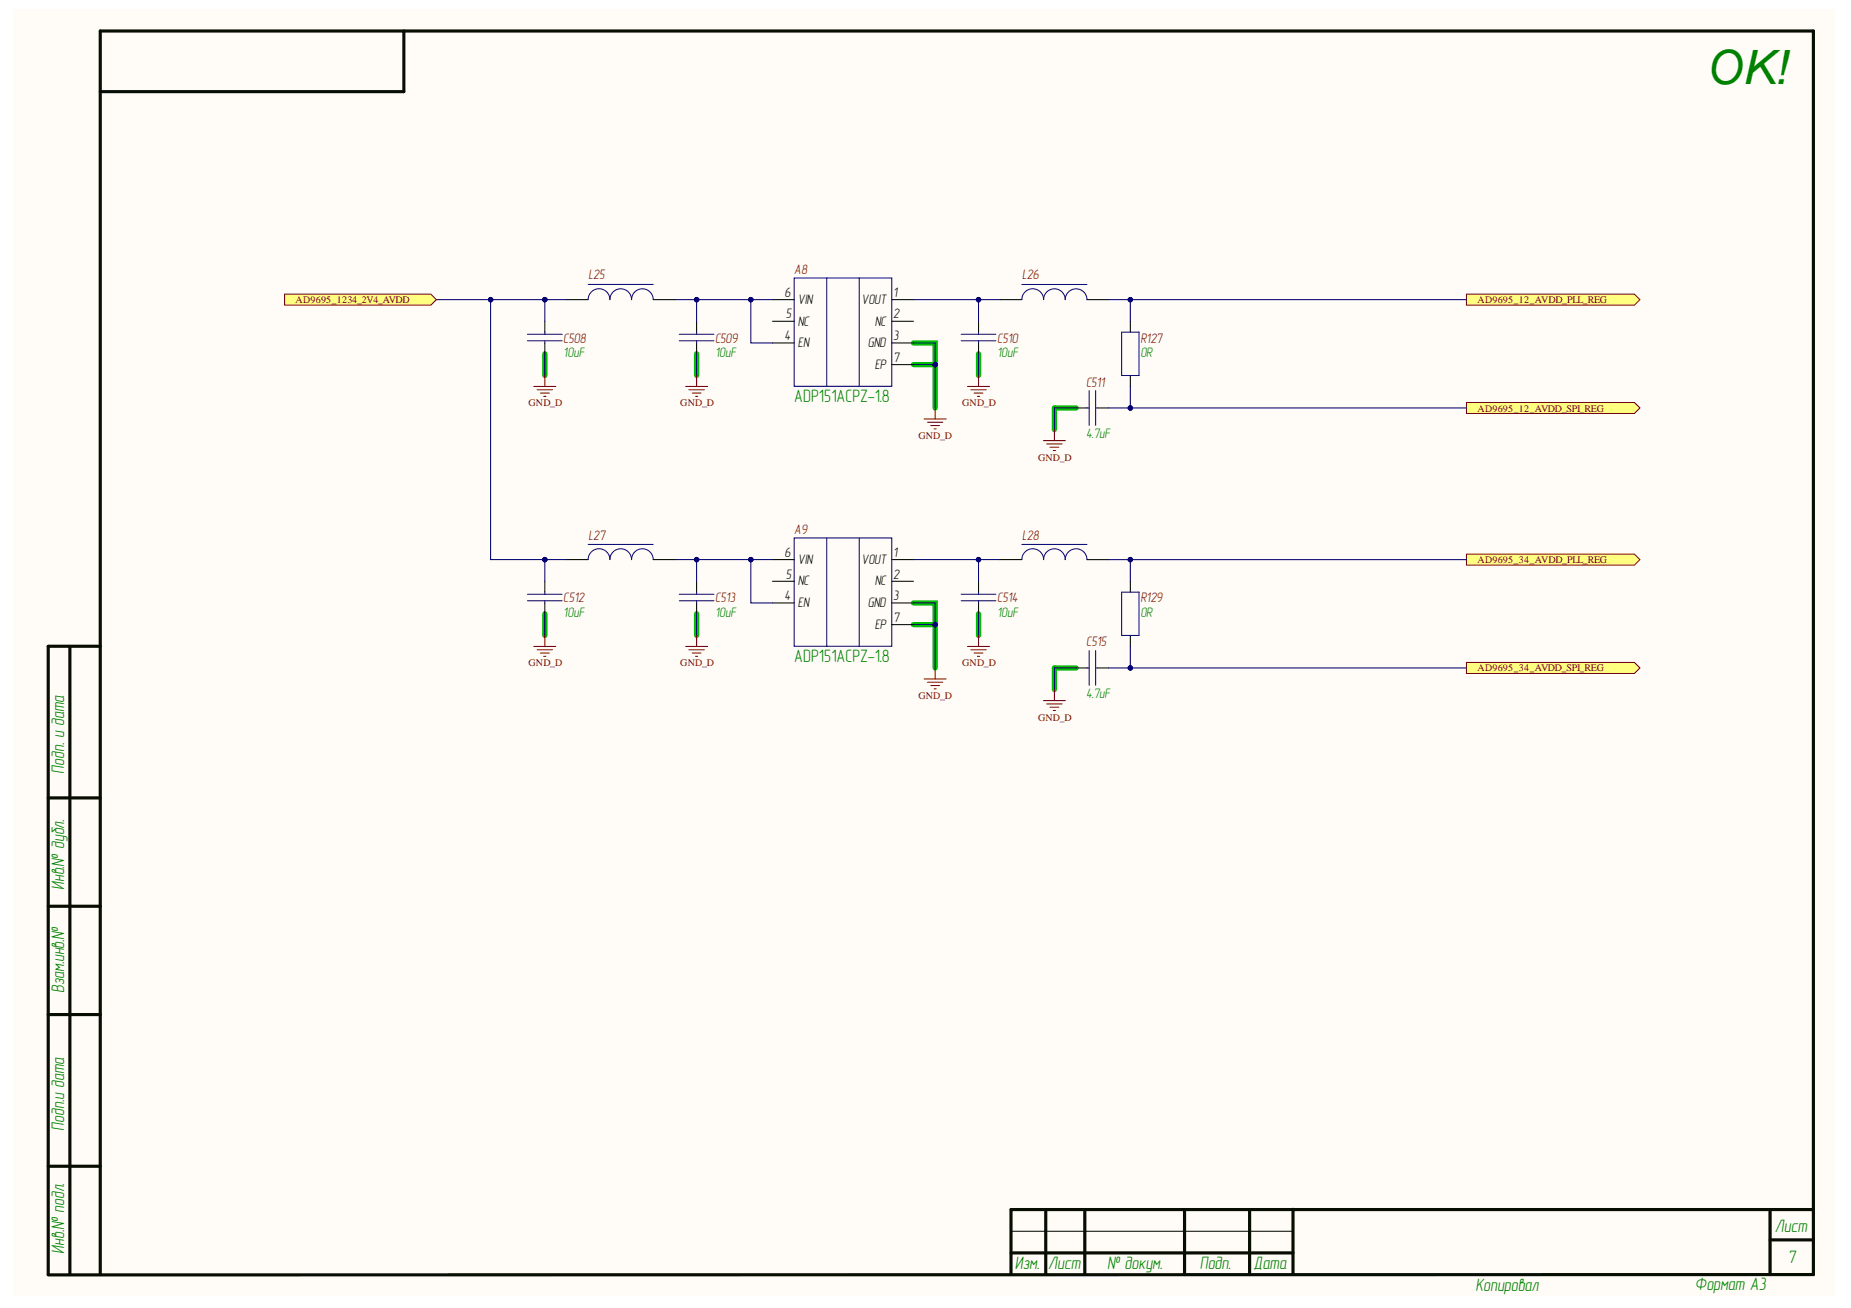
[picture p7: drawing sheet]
<svg xmlns="http://www.w3.org/2000/svg" width="297mm" height="210mm" viewBox="0 0 297 210" stroke-linecap="round" stroke-linejoin="round" font-family="sans-serif">
<defs><g id="words">
<text font-size="7.6" fill="#008000" x="273.6" y="13.5">OK!</text>
<g font-size="2.9" fill="#008000">
<text x="127.4" y="64.5">ADP151ACPZ-1.8</text>
<text x="127.4" y="106.3">ADP151ACPZ-1.8</text>
<text x="10.3" y="124.2" transform="rotate(-90 10.3 124.2)">Подп. и дата</text>
<text x="10.3" y="142.9" transform="rotate(-90 10.3 142.9)">Инв.№ дубл.</text>
<text x="10.3" y="159.4" transform="rotate(-90 10.3 159.4)">Взам.инв.№</text>
<text x="10.3" y="181.5" transform="rotate(-90 10.3 181.5)">Подп.и дата</text>
<text x="284.8" y="197.8">Лист</text>
<text x="10.3" y="201.2" transform="rotate(-90 10.3 201.2)">Инв.№ подл.</text>
<text x="162.9" y="203.6">Изм.</text>
<text x="168.2" y="203.7">Лист</text>
<text x="177.7" y="203.7">№ докум.</text>
<text x="192.6" y="203.7">Подп.</text>
<text x="201.2" y="203.7">Дата</text>
<text x="286.8" y="202.7">7</text>
<text x="236.8" y="207.1">Копировал</text>
<text x="272" y="207.1">Формат А3</text>
</g>
<g font-size="2.2" fill="#800000">
<text x="94.5" y="44.9">L25</text>
<text x="127.4" y="44">A8</text>
<text x="164.1" y="44.9">L26</text>
<text x="90.4" y="55">C508</text>
<text x="114.8" y="55">C509</text>
<text x="160" y="55">C510</text>
<text x="183" y="55">R127</text>
<text x="174.3" y="62.1">C511</text>
<text x="94.5" y="86.6">L27</text>
<text x="127.4" y="85.7">A9</text>
<text x="164.1" y="86.6">L28</text>
<text x="90.4" y="96.6">C512</text>
<text x="114.8" y="96.6">C513</text>
<text x="160" y="96.6">C514</text>
<text x="183" y="96.6">R129</text>
<text x="174.3" y="103.7">C515</text>
</g>
<g font-size="2.2">
<text x="125.9" y="47.6">6</text>
<text x="143.3" y="47.6">1</text>
<text x="126.1" y="51.1">5</text>
<text x="128" y="52.3">NC</text>
<text x="128" y="48.7">VIN</text>
<text x="138.3" y="48.7">VOUT</text>
<text x="140.4" y="52.3">NC</text>
<text x="143.3" y="51.1">2</text>
<text x="125.9" y="54.6">4</text>
<text x="128" y="55.8">EN</text>
<text x="139.3" y="55.8">GND</text>
<text x="140.4" y="59.2">EP</text>
<text x="143.3" y="54.6">3</text>
<text x="143.3" y="58">7</text>
<text x="125.9" y="89.4">6</text>
<text x="143.3" y="89.4">1</text>
<text x="126.1" y="92.8">5</text>
<text x="128" y="93.9">NC</text>
<text x="128" y="90.5">VIN</text>
<text x="138.3" y="90.5">VOUT</text>
<text x="140.4" y="93.9">NC</text>
<text x="143.3" y="92.8">2</text>
<text x="125.9" y="96.3">4</text>
<text x="128" y="97.5">EN</text>
<text x="139.3" y="97.5">GND</text>
<text x="140.4" y="101">EP</text>
<text x="143.3" y="96.3">3</text>
<text x="143.3" y="99.8">7</text>
</g>
<g font-size="2.2" fill="#008000">
<text x="90.4" y="57.3">10uF</text>
<text x="114.8" y="57.3">10uF</text>
<text x="160" y="57.3">10uF</text>
<text x="183" y="57.3">0R</text>
<text x="174.3" y="70.3">4.7uF</text>
<text x="90.4" y="99">10uF</text>
<text x="114.8" y="99">10uF</text>
<text x="160" y="99">10uF</text>
<text x="183" y="99">0R</text>
<text x="174.3" y="112">4.7uF</text>
</g>
<g font-size="1.6" fill="#800000">
<text x="47.4" y="48.7">AD9695_1234_2V4_AVDD</text>
<text x="237.1" y="48.7">AD9695_12_AVDD_PLL_REG</text>
<text x="84.8" y="65.2">GND_D</text>
<text x="109.2" y="65.2">GND_D</text>
<text x="154.4" y="65.2">GND_D</text>
<text x="147.4" y="70.5">GND_D</text>
<text x="237.1" y="66.1">AD9695_12_AVDD_SPI_REG</text>
<text x="166.6" y="73.9">GND_D</text>
<text x="237.1" y="90.4">AD9695_34_AVDD_PLL_REG</text>
<text x="84.8" y="106.9">GND_D</text>
<text x="109.2" y="106.9">GND_D</text>
<text x="154.4" y="106.9">GND_D</text>
<text x="237.1" y="107.7">AD9695_34_AVDD_SPI_REG</text>
<text x="147.4" y="112.2">GND_D</text>
<text x="166.6" y="115.7">GND_D</text>
</g>
</g></defs>
<g fill="#fffcf8">
<path d="M2.2 1.5h292.3v206.5h-292.3z" fill-rule="evenodd"/>
<path d="M2.2 1.5h292.3v206.5h-292.3z" fill-rule="evenodd"/>
</g>
<path d="M87.4 56.8v3.5M111.8 56.8v3.5M146.6 55h3.5v10.5M146.6 58.5h3.5M157 56.8v3.5M172.7 65.5h-3.5v3.4M87.4 98.5v3.5M111.8 98.5v3.5M146.6 96.8h3.5v10.4M157 98.5v3.5M146.6 100.2h3.5M172.7 107.2h-3.5v3.5" fill="none" stroke="#00be00" stroke-width=".84"/>
<g fill="none" stroke="#080d02" stroke-width=".51">
<path d="M64.8 5v9.7h-48.7M11.2 103.7v100.8M16.1 103.7h-8.4v100.8M7.7 128h8.4M7.7 145.4h8.4M7.7 162.8h8.4M7.7 187.2h8.4M167.8 194.1v10.4M174.1 194.1v10.4M190.1 194.1v10.4M200.5 194.1v10.4M207.5 194.1v10.4"/>
<path d="M284 194.1v10.4M284 199h7M291 194.1h-128.8v10.4M16.1 204.5v-199.5h274.9v199.5l-283.3 .1M162.2 201.1h45.3"/>
</g>
<path d="M162.2 197.6h45.3" fill="none" stroke="#080d02" stroke-width=".17"/>
<path d="M235.3 47.2h27l.9 .9-.9 .9h-27z" fill-rule="evenodd" fill="#ffff80"/>
<path d="M235.3 47.2h27l.9 .9-.9 .9h-27z" fill="none" stroke="#800000" stroke-width=".16"/>
<path d="M124 48.1h3.4M124 51.6h3.4M124 55h3.4M143.1 48.1h3.5M143.1 51.6h3.5M143.1 55h3.5M143.1 58.5h3.5" fill="none" stroke="#000" stroke-width=".17"/>
<path d="M124 48.1h-3.5v6.9h3.5M127.4 44.6h15.7v17.4h-15.7z" fill="none" stroke="#000080" stroke-width=".17"/>
<path d="M132.7 44.6v17.4M137.9 44.6v17.4" fill="none" stroke="#11037f" stroke-width=".17"/>
<circle cx="120.5" cy="48.1" r=".35" fill="#000080"/>
<circle cx="120.5" cy="48.1" r=".35" fill="none" stroke="#000080" stroke-width=".16"/>
<path d="M108.3 48.1h12.2" fill="none" stroke="#000080" stroke-width=".17"/>
<circle cx="120.5" cy="48.1" r=".35" fill="#000080"/>
<circle cx="120.5" cy="48.1" r=".35" fill="none" stroke="#000080" stroke-width=".16"/>
<circle cx="111.8" cy="48.1" r=".35" fill="#000080"/>
<circle cx="111.8" cy="48.1" r=".35" fill="none" stroke="#000080" stroke-width=".16"/>
<path d="M84.6 53.6h5.6M84.6 54.7h5.6M87.4 53.3v.3M87.4 54.7v.3M94.4 48.1a1.75 1.75 0 0 1 1.7-1.8 1.75 1.75 0 0 1 1.8 1.8M94.4 45.6h10.4M97.9 48.1a1.74 1.74 0 0 1 1.7-1.8 1.74 1.74 0 0 1 1.7 1.8 1.74 1.74 0 0 1 1.8-1.8 1.74 1.74 0 0 1 1.7 1.8M109 53.6h5.6M109 54.7h5.6M111.8 53.3v.3M111.8 54.7v.3" fill="none" stroke="#11037f" stroke-width=".17"/>
<path d="M87.4 51.6v1.7M87.4 55v1.8M90.9 48.1h3.5M104.8 48.1h3.5M111.8 51.6v1.7M111.8 55v1.8" fill="none" stroke="#000" stroke-width=".17"/>
<path d="M111.8 48.1v3.5" fill="none" stroke="#000080" stroke-width=".17"/>
<circle cx="111.8" cy="48.1" r=".35" fill="#000080"/>
<circle cx="111.8" cy="48.1" r=".35" fill="none" stroke="#000080" stroke-width=".16"/>
<path d="M87.4 48.1v3.5" fill="none" stroke="#000080" stroke-width=".17"/>
<circle cx="87.4" cy="48.1" r=".35" fill="#000080"/>
<circle cx="87.4" cy="48.1" r=".35" fill="none" stroke="#000080" stroke-width=".16"/>
<path d="M87.4 56.8v3.5M111.8 56.8v3.5M146.6 48.1h13.9" fill="none" stroke="#000080" stroke-width=".17"/>
<path d="M85.7 62h3.5M86.2 62.5h2.5M86.7 63.1h1.4M87.2 63.6h.4M87.4 60.3v1.7M110 62h3.6M110.6 62.5h2.4M111.1 63.1h1.4M111.6 63.6h.4M111.8 60.3v1.7" fill="none" stroke="#800000" stroke-width=".17"/>
<path d="M157 51.6v1.7M157 55v1.8" fill="none" stroke="#000" stroke-width=".17"/>
<path d="M154.2 53.6h5.6M154.2 54.7h5.6M157 53.3v.3M157 54.7v.3" fill="none" stroke="#11037f" stroke-width=".17"/>
<circle cx="157" cy="48.1" r=".35" fill="#000080"/>
<circle cx="157" cy="48.1" r=".35" fill="none" stroke="#000080" stroke-width=".16"/>
<path d="M146.6 55h3.5v10.5" fill="none" stroke="#000080" stroke-width=".17"/>
<circle cx="150.1" cy="58.5" r=".35" fill="#000080"/>
<circle cx="150.1" cy="58.5" r=".35" fill="none" stroke="#000080" stroke-width=".16"/>
<path d="M146.6 58.5h3.5" fill="none" stroke="#000080" stroke-width=".17"/>
<circle cx="150.1" cy="58.5" r=".35" fill="#000080"/>
<circle cx="150.1" cy="58.5" r=".35" fill="none" stroke="#000080" stroke-width=".16"/>
<path d="M148.3 67.2h3.5M148.8 67.8h2.5M149.4 68.3h1.4M149.9 68.8h.3M150.1 65.5v1.7" fill="none" stroke="#800000" stroke-width=".17"/>
<path d="M157 48.1v3.5" fill="none" stroke="#000080" stroke-width=".17"/>
<circle cx="157" cy="48.1" r=".35" fill="#000080"/>
<circle cx="157" cy="48.1" r=".35" fill="none" stroke="#000080" stroke-width=".16"/>
<path d="M157 56.8v3.5" fill="none" stroke="#000080" stroke-width=".17"/>
<path d="M155.3 62h3.5M155.8 62.5h2.5M156.3 63.1h1.4M156.8 63.6h.4M157 60.3v1.7" fill="none" stroke="#800000" stroke-width=".17"/>
<path d="M164 48.1a1.75 1.75 0 0 1 1.7-1.8 1.75 1.75 0 0 1 1.8 1.8M164 45.7h10.4M167.5 48.1a1.74 1.74 0 0 1 1.7-1.8 1.74 1.74 0 0 1 1.7 1.8 1.74 1.74 0 0 1 1.8-1.7 1.74 1.74 0 0 1 1.7 1.7M180 53.3h2.8v7h-2.8z" fill="none" stroke="#11037f" stroke-width=".17"/>
<path d="M160.5 48.1h3.5M174.4 48.1h3.5M181.4 51.6v1.7M181.4 60.3v1.7" fill="none" stroke="#000" stroke-width=".17"/>
<path d="M235.3 64.6h27l.9 .9-.9 .9h-27z" fill-rule="evenodd" fill="#ffff80"/>
<path d="M235.3 64.6h27l.9 .9-.9 .9h-27z" fill="none" stroke="#800000" stroke-width=".16"/>
<path d="M172.7 65.5h1.7M176.2 65.5h1.7" fill="none" stroke="#000" stroke-width=".17"/>
<path d="M174.4 65.5h.4M174.8 62.7v5.6M175.8 62.7v5.6M175.8 65.5h.4" fill="none" stroke="#11037f" stroke-width=".17"/>
<path d="M177.9 48.1h57.4" fill="none" stroke="#000080" stroke-width=".17"/>
<circle cx="181.4" cy="48.1" r=".35" fill="#000080"/>
<circle cx="181.4" cy="48.1" r=".35" fill="none" stroke="#000080" stroke-width=".16"/>
<path d="M181.4 48.1v3.5" fill="none" stroke="#000080" stroke-width=".17"/>
<circle cx="181.4" cy="48.1" r=".35" fill="#000080"/>
<circle cx="181.4" cy="48.1" r=".35" fill="none" stroke="#000080" stroke-width=".16"/>
<path d="M181.4 62v3.5h53.9" fill="none" stroke="#000080" stroke-width=".17"/>
<circle cx="181.4" cy="65.5" r=".35" fill="#000080"/>
<circle cx="181.4" cy="65.5" r=".35" fill="none" stroke="#000080" stroke-width=".16"/>
<path d="M169.2 65.5v3.4M177.9 65.5h3.5" fill="none" stroke="#000080" stroke-width=".17"/>
<path d="M167.4 70.7h3.6M168 71.2h2.4M168.5 71.8h1.4M169 72.3h.4M169.2 68.9v1.8" fill="none" stroke="#800000" stroke-width=".17"/>
<circle cx="181.4" cy="65.5" r=".35" fill="#000080"/>
<circle cx="181.4" cy="65.5" r=".35" fill="none" stroke="#000080" stroke-width=".16"/>
<path d="M70 48.1h20.9" fill="none" stroke="#000080" stroke-width=".17"/>
<circle cx="78.7" cy="48.1" r=".35" fill="#000080"/>
<circle cx="78.7" cy="48.1" r=".35" fill="none" stroke="#000080" stroke-width=".16"/>
<circle cx="87.4" cy="48.1" r=".35" fill="#000080"/>
<circle cx="87.4" cy="48.1" r=".35" fill="none" stroke="#000080" stroke-width=".16"/>
<path d="M169.2 65.5h3.5" fill="none" stroke="#000080" stroke-width=".17"/>
<path d="M235.3 88.9h27l.9 .9-.9 .9h-27z" fill-rule="evenodd" fill="#ffff80"/>
<path d="M235.3 88.9h27l.9 .9-.9 .9h-27z" fill="none" stroke="#800000" stroke-width=".16"/>
<path d="M124 89.8h3.4M124 93.3h3.4M124 96.8h3.4M143.1 89.8h3.5M143.1 93.3h3.5M143.1 96.8h3.5M143.1 100.2h3.5" fill="none" stroke="#000" stroke-width=".17"/>
<path d="M124 89.8h-3.5v7h3.5M127.4 86.3h15.7v17.4h-15.7z" fill="none" stroke="#000080" stroke-width=".17"/>
<path d="M132.7 86.3v17.4M137.9 86.3v17.4" fill="none" stroke="#11037f" stroke-width=".17"/>
<circle cx="120.5" cy="89.8" r=".35" fill="#000080"/>
<circle cx="120.5" cy="89.8" r=".35" fill="none" stroke="#000080" stroke-width=".16"/>
<path d="M108.3 89.8h12.2" fill="none" stroke="#000080" stroke-width=".17"/>
<circle cx="120.5" cy="89.8" r=".35" fill="#000080"/>
<circle cx="120.5" cy="89.8" r=".35" fill="none" stroke="#000080" stroke-width=".16"/>
<circle cx="111.8" cy="89.8" r=".35" fill="#000080"/>
<circle cx="111.8" cy="89.8" r=".35" fill="none" stroke="#000080" stroke-width=".16"/>
<path d="M84.6 95.4h5.6M84.6 96.4h5.6M87.4 95v.4M87.4 96.4v.4M94.4 89.8a1.75 1.75 0 0 1 1.7-1.7 1.75 1.75 0 0 1 1.8 1.7M94.4 87.4h10.4M97.9 89.8a1.74 1.74 0 0 1 1.7-1.7 1.74 1.74 0 0 1 1.7 1.7M101.3 89.8a1.74 1.74 0 0 1 1.8-1.7 1.74 1.74 0 0 1 1.7 1.7M109 95.4h5.6M109 96.4h5.6M111.8 95v.4M111.8 96.4v.4" fill="none" stroke="#11037f" stroke-width=".17"/>
<path d="M87.4 93.3v1.7M87.4 96.8v1.7M90.9 89.8h3.5M104.8 89.8h3.5M111.8 93.3v1.7M111.8 96.8v1.7" fill="none" stroke="#000" stroke-width=".17"/>
<path d="M111.8 89.8v3.5" fill="none" stroke="#000080" stroke-width=".17"/>
<circle cx="111.8" cy="89.8" r=".35" fill="#000080"/>
<circle cx="111.8" cy="89.8" r=".35" fill="none" stroke="#000080" stroke-width=".16"/>
<path d="M87.4 89.8v3.5" fill="none" stroke="#000080" stroke-width=".17"/>
<circle cx="87.4" cy="89.8" r=".35" fill="#000080"/>
<circle cx="87.4" cy="89.8" r=".35" fill="none" stroke="#000080" stroke-width=".16"/>
<path d="M87.4 98.5v3.5M111.8 98.5v3.5M146.6 89.8h13.9" fill="none" stroke="#000080" stroke-width=".17"/>
<path d="M85.7 103.7h3.5M86.2 104.3h2.5M86.7 104.8h1.4M87.2 105.3h.4M87.4 102v1.7M110 103.7h3.6M110.6 104.3h2.4M111.1 104.8h1.4M111.6 105.3h.4M111.8 102v1.7" fill="none" stroke="#800000" stroke-width=".17"/>
<path d="M157 93.3v1.7M157 96.8v1.7" fill="none" stroke="#000" stroke-width=".17"/>
<path d="M154.2 95.4h5.6M154.2 96.4h5.6M157 95v.4M157 96.4v.4" fill="none" stroke="#11037f" stroke-width=".17"/>
<circle cx="157" cy="89.8" r=".35" fill="#000080"/>
<circle cx="157" cy="89.8" r=".35" fill="none" stroke="#000080" stroke-width=".16"/>
<path d="M146.6 96.8h3.5v10.4" fill="none" stroke="#000080" stroke-width=".17"/>
<circle cx="150.1" cy="100.2" r=".35" fill="#000080"/>
<circle cx="150.1" cy="100.2" r=".35" fill="none" stroke="#000080" stroke-width=".16"/>
<path d="M146.6 100.2h3.5" fill="none" stroke="#000080" stroke-width=".17"/>
<circle cx="150.1" cy="100.2" r=".35" fill="#000080"/>
<circle cx="150.1" cy="100.2" r=".35" fill="none" stroke="#000080" stroke-width=".16"/>
<path d="M148.3 109h3.5M148.8 109.5h2.5M149.4 110h1.4M149.9 110.5h.3M150.1 107.2v1.8" fill="none" stroke="#800000" stroke-width=".17"/>
<path d="M157 89.8v3.5" fill="none" stroke="#000080" stroke-width=".17"/>
<circle cx="157" cy="89.8" r=".35" fill="#000080"/>
<circle cx="157" cy="89.8" r=".35" fill="none" stroke="#000080" stroke-width=".16"/>
<path d="M157 98.5v3.5" fill="none" stroke="#000080" stroke-width=".17"/>
<path d="M155.3 103.7h3.5M155.8 104.3h2.5M156.3 104.8h1.4M156.8 105.3h.4M157 102v1.7" fill="none" stroke="#800000" stroke-width=".17"/>
<path d="M164 89.8a1.75 1.75 0 0 1 1.7-1.7 1.75 1.75 0 0 1 1.8 1.7M164 87.4h10.4M167.5 89.8a1.74 1.74 0 0 1 1.7-1.7 1.74 1.74 0 0 1 1.7 1.7 1.74 1.74 0 0 1 1.8-1.7 1.74 1.74 0 0 1 1.7 1.7M180 95h2.8v7h-2.8z" fill="none" stroke="#11037f" stroke-width=".17"/>
<path d="M160.5 89.8h3.5M174.4 89.8h3.5M181.4 93.3v1.7M181.4 102v1.7" fill="none" stroke="#000" stroke-width=".17"/>
<path d="M235.3 106.3h27l.9 .9-.9 .9h-27z" fill-rule="evenodd" fill="#ffff80"/>
<path d="M235.3 106.3h27l.9 .9-.9 .9h-27z" fill="none" stroke="#800000" stroke-width=".16"/>
<path d="M172.7 107.2h1.7M176.2 107.2h1.7" fill="none" stroke="#000" stroke-width=".17"/>
<path d="M174.4 107.2h.4M174.8 104.4v5.6M175.8 104.4v5.6M175.8 107.2h.4" fill="none" stroke="#11037f" stroke-width=".17"/>
<path d="M177.9 89.8h57.4" fill="none" stroke="#000080" stroke-width=".17"/>
<circle cx="181.4" cy="89.8" r=".35" fill="#000080"/>
<circle cx="181.4" cy="89.8" r=".35" fill="none" stroke="#000080" stroke-width=".16"/>
<path d="M181.4 89.8v3.5" fill="none" stroke="#000080" stroke-width=".17"/>
<circle cx="181.4" cy="89.8" r=".35" fill="#000080"/>
<circle cx="181.4" cy="89.8" r=".35" fill="none" stroke="#000080" stroke-width=".16"/>
<path d="M181.4 103.7v3.5h53.9" fill="none" stroke="#000080" stroke-width=".17"/>
<circle cx="181.4" cy="107.2" r=".35" fill="#000080"/>
<circle cx="181.4" cy="107.2" r=".35" fill="none" stroke="#000080" stroke-width=".16"/>
<path d="M169.2 107.2v3.5M177.9 107.2h3.5" fill="none" stroke="#000080" stroke-width=".17"/>
<path d="M167.4 112.4h3.6M168 113h2.4M168.5 113.5h1.4M169 114h.4M169.2 110.7v1.7" fill="none" stroke="#800000" stroke-width=".17"/>
<circle cx="181.4" cy="107.2" r=".35" fill="#000080"/>
<circle cx="181.4" cy="107.2" r=".35" fill="none" stroke="#000080" stroke-width=".16"/>
<path d="M78.7 48.1v41.7h12.2" fill="none" stroke="#000080" stroke-width=".17"/>
<circle cx="78.7" cy="48.1" r=".35" fill="#000080"/>
<circle cx="78.7" cy="48.1" r=".35" fill="none" stroke="#000080" stroke-width=".16"/>
<circle cx="87.4" cy="89.8" r=".35" fill="#000080"/>
<circle cx="87.4" cy="89.8" r=".35" fill="none" stroke="#000080" stroke-width=".16"/>
<path d="M169.2 107.2h3.5" fill="none" stroke="#000080" stroke-width=".17"/>
<path d="M45.7 47.2h23.4l.9 .9-.9 .9h-23.4z" fill-rule="evenodd" fill="#ffff80"/>
<path d="M45.7 47.2h23.4l.9 .9-.9 .9h-23.4z" fill="none" stroke="#800000" stroke-width=".16"/>
<use href="#words"/>
</svg>
